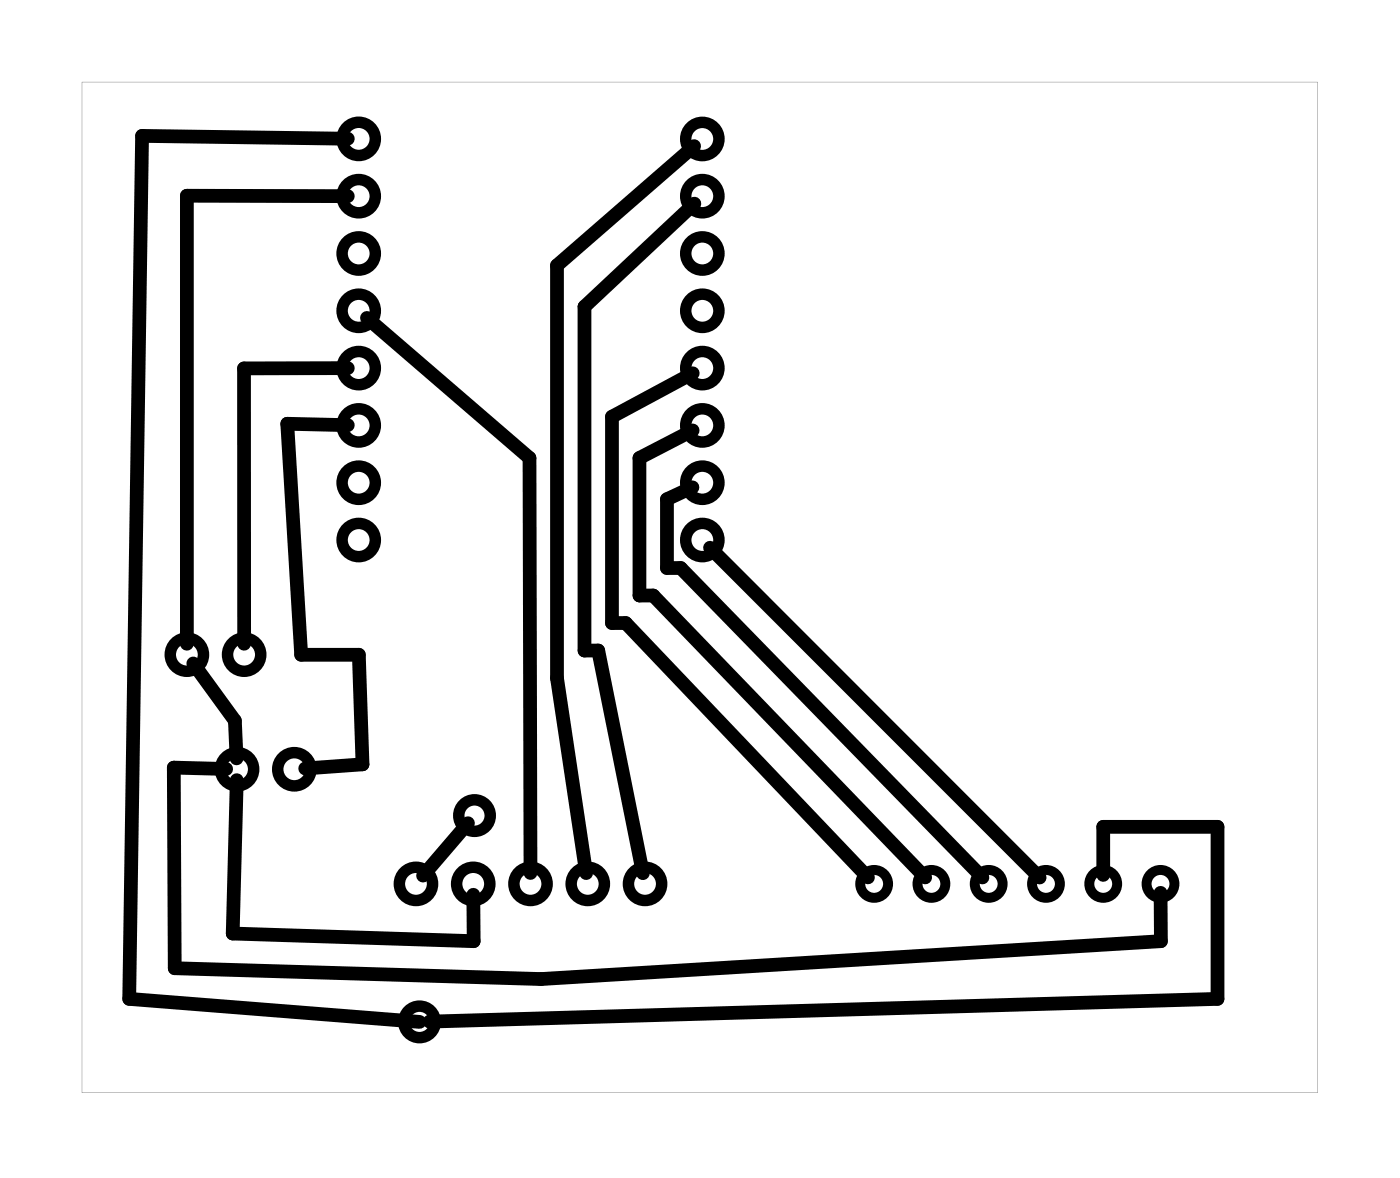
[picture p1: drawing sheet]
<svg xmlns="http://www.w3.org/2000/svg" width="62mm" height="52mm" viewBox="0 0 62 52" stroke-linecap="round" stroke-linejoin="round" font-family="sans-serif">
<path d="M3.6 3.6v44.8h54.8v-44.8zM3.6 3.6h54.8v44.8h-54.8z" fill="#000"/>
<g fill="none" stroke="#000" stroke-width=".51">
<circle cx="15.9" cy="6.2" r=".74"/>
<circle cx="15.9" cy="11.2" r=".74"/>
<circle cx="15.9" cy="8.7" r=".74"/>
<circle cx="15.9" cy="18.9" r=".74"/>
<circle cx="15.9" cy="13.8" r=".74"/>
<circle cx="15.9" cy="16.3" r=".74"/>
<circle cx="31.1" cy="13.8" r=".74"/>
<circle cx="31.1" cy="18.9" r=".74"/>
<circle cx="31.1" cy="16.3" r=".74"/>
<circle cx="31.1" cy="6.2" r=".74"/>
<circle cx="31.1" cy="8.7" r=".74"/>
<circle cx="31.1" cy="11.2" r=".74"/>
<circle cx="8.3" cy="29" r=".74"/>
<circle cx="10.5" cy="34.1" r=".74"/>
<circle cx="10.8" cy="29" r=".74"/>
<circle cx="13.1" cy="34.1" r=".74"/>
<circle cx="15.9" cy="21.4" r=".74"/>
<circle cx="15.9" cy="23.9" r=".74"/>
<circle cx="18.4" cy="39.2" r=".74"/>
<circle cx="21" cy="39.2" r=".74"/>
<circle cx="21" cy="36.1" r=".7"/>
<circle cx="23.5" cy="39.2" r=".74"/>
<circle cx="26.1" cy="39.2" r=".74"/>
<circle cx="28.6" cy="39.2" r=".74"/>
<circle cx="31.1" cy="23.9" r=".74"/>
<circle cx="31.1" cy="21.4" r=".74"/>
<circle cx="18.6" cy="45.3" r=".7"/>
</g>
<g fill="none" stroke="#000" stroke-width=".44">
<circle cx="38.8" cy="39.2" r=".62"/>
<circle cx="41.3" cy="39.2" r=".62"/>
<circle cx="43.8" cy="39.2" r=".62"/>
<circle cx="46.4" cy="39.2" r=".62"/>
<circle cx="48.9" cy="39.2" r=".62"/>
<circle cx="51.5" cy="39.2" r=".62"/>
</g>
<g fill="none" stroke="#000" stroke-width=".61">
<path d="M15.4 8.7h-7.1v19.8M15.4 16.3h-4.6v12.2M15.4 6.1l-9.1-.1-.6 38.3 12.9 1M15.4 18.8h-2.7l.7 10.2h2.5l.2 4.9-2.6 .2M16.3 14.1l7.2 6.2v18.4M30.7 19.1l-2.3 1.2v6.1h.6l12 12.5M30.7 16.5l-3.6 2v9.1h.7l10.7 11.3M30.8 6.5l-6.1 5.3v18.3l1.3 8.6M30.8 9l-4.9 4.6v15.2h.6l2 9.9M8.6 29.4l1.8 2.5 .1 1.7M10 34.1l-2.3-.1v8.9l16.3 .5 27.5-1.7v-2.1M10.5 34.6l-.2 6.8 10.7 .3v-2"/>
<path d="M20.8 36.5l-2 2.3M30.7 21.6l-1.1 .5v3.1h.6l13.4 13.7M31.5 24.3l14.6 14.6M48.9 38.8v-2.2h5.1v7.7l-34.9 1"/>
</g>
</svg>
